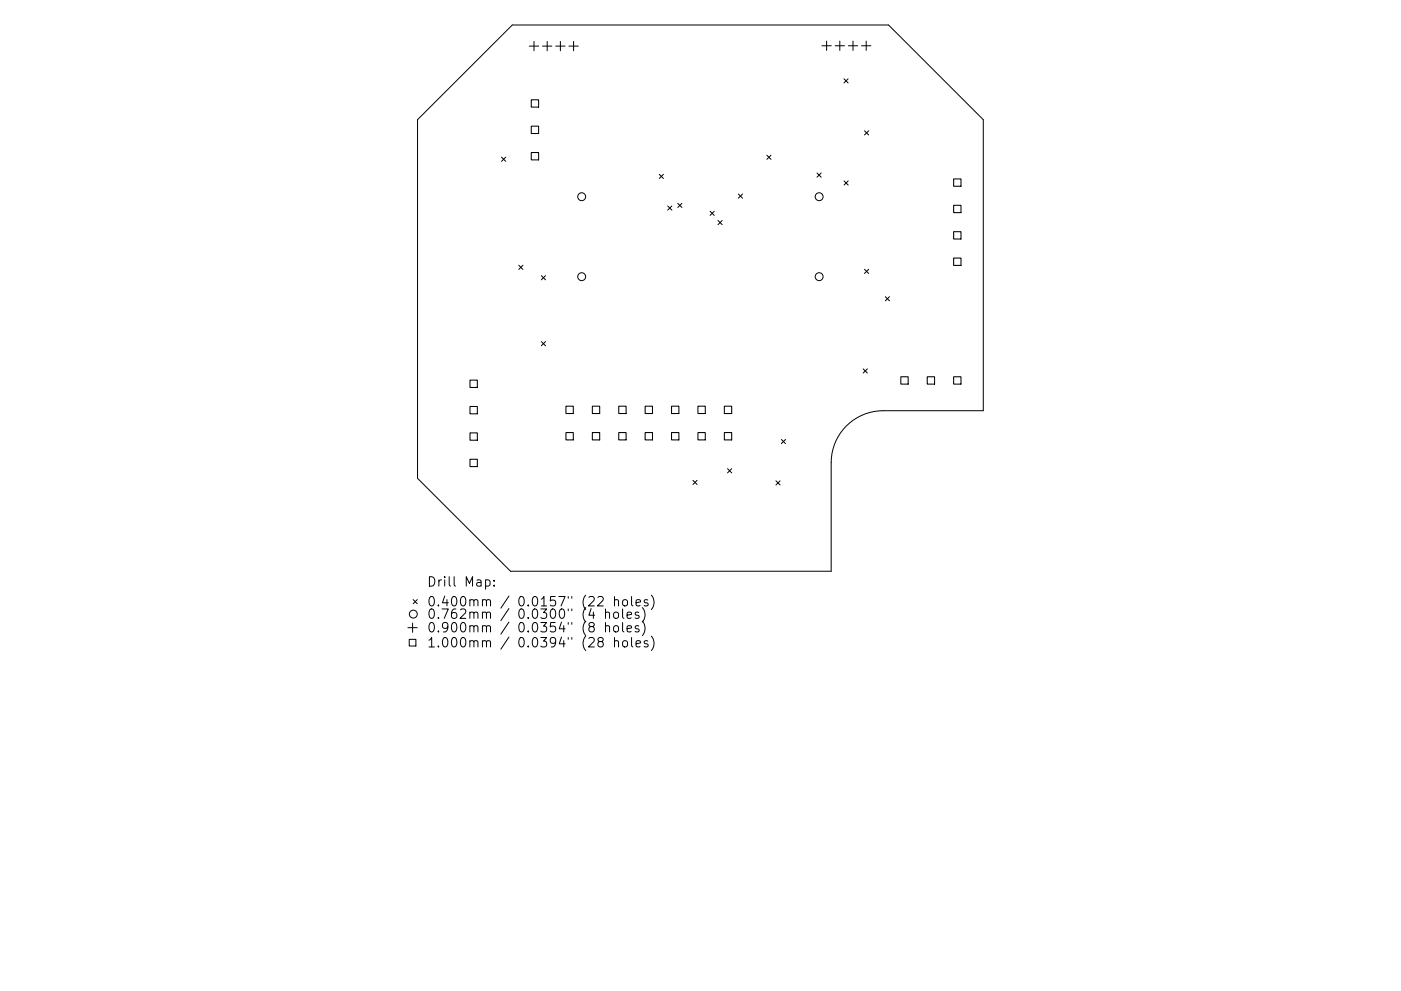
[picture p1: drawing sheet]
<svg xmlns="http://www.w3.org/2000/svg" width="297mm" height="210mm" viewBox="0 0 297 210" stroke-linecap="round" stroke-linejoin="round" font-family="sans-serif">
<defs><g id="words">
<g font-size="2.8">
<text x="90.5" y="124.5">Drill Map:</text>
<text x="90.5" y="128.7">0.400mm / 0.0157&quot; (22 holes)</text>
<text x="90.5" y="131.3">0.762mm / 0.0300&quot; (4 holes)</text>
<text x="90.5" y="134.2">0.900mm / 0.0354&quot; (8 holes)</text>
<text x="90.5" y="137.4">1.000mm / 0.0394&quot; (28 holes)</text>
</g>
</g></defs>
<g fill="none" stroke="#000" stroke-width=".21">
<path d="M108.6 5.3h79.8l20.1 20.1v61.7h-21.3a11 11 0 0 0-11 11.1v23h-68l-19.7-19.7v-76.1zM112.2 9.8h2M113.2 8.8v2M115 9.8h2M116 8.8v2M117.8 9.8h2M118.8 8.8v2M120.6 9.8h2M121.6 8.8v2M174.3 9.7h1.9M175.3 8.7v2M177.1 9.7h1.9"/>
<path d="M178.1 8.7v2M178.9 16.7l.9 .9M179.8 16.7l-.9 .9M179.9 9.7h1.9M180.9 8.7v2M182.7 9.7h1.9M183.7 8.7v2M106.3 33.3l.9 .9M107.2 33.3l-.9 .9M139.8 37l.9 .9M140.7 37l-.9 .9M162.6 32.9l.9 .9"/>
<path d="M163.5 32.9l-.9 .9M173.2 36.7l.9 .9M174.1 36.7l-.9 .9M179 38.4l.8 .9M179.8 38.4l-.8 .9M183.3 27.8l.9 .8M184.2 27.8l-.9 .8M110 56.3l.9 .9M110.9 56.3l-.9 .9M114.8 58.5l.9 .9M115.7 58.5l-.9 .9M141.6 43.7l.8 .9"/>
<path d="M142.4 43.7l-.8 .9M143.7 43.1l.9 .9M144.6 43.1l-.9 .9M150.6 44.8l.8 .9M151.4 44.8l-.8 .9M152.2 46.8l.9 .9M153.1 46.8l-.9 .9M156.6 41.2l.8 .8M157.4 41.2l-.8 .8M183.3 57.1l.9 .9M184.2 57.1l-.9 .9M114.8 72.5l.9 .9"/>
<path d="M115.7 72.5l-.9 .9M183 78.3l.9 .8M183.9 78.3l-.9 .8M187.7 63l.9 .8M188.6 63l-.9 .8M154.2 99.4l.9 .9M155.1 99.4l-.9 .9M165.7 93.2l.8 .9M166.5 93.2l-.8 .9M146.9 101.9l.9 .9M147.8 101.9l-.9 .9M164.5 102l.9 .9"/>
<path d="M165.4 102l-.9 .9M86.5 133.2h2M86.8 135.6h1.4v1.5h-1.4zM87.5 132.2v2M87.6 127.2l.9 .9M88.5 127.2l-.9 .9M103 123.1l.5-.1 .4 .4v.6l-.2 .3h-.7M104.8 124.2v.2M104.8 123.1v.2M126.8 126.7l.2-.1 .7 .1a.54 .54 0 0 1 .1 .7l-1.1 1.2h1.2M127.1 136.1l-.3-.4 .1-.2 .2-.2 .6 .1 .2 .2-.1 .3-.8 .3-.2 .3v.4l.3 .4h.4l.4-.4-.1-.6-.3-.2M128.4 130.1a.5 .5 0 0 1 .8 0v1.1"/>
<path d="M128.4 132.9a.5 .5 0 0 1 .8 .1v1.1M128.4 129.2v2M128.4 132.1v2M130.2 130.1a.54 .54 0 0 1 .5-.2 .54 .54 0 0 1 .4 .3v.6a.54 .54 0 0 1-.5 .4 .54 .54 0 0 1-.5-.4zM130.2 132.9a.54 .54 0 0 1 .5-.2 .54 .54 0 0 1 .4 .4l-.1 .8a.54 .54 0 0 1-.5 .2 .54 .54 0 0 1-.4-.4zM130.3 127.4l.3-.2 .4 .1 .1 1.3M130.3 136.1a.5 .5 0 0 1 .8 .1v1.1M130.3 126.6v2M130.3 135.3v2M132 129.2v1.7l.3 .3M132 132.1v1.7l.3 .3M132.2 127.3l.2-.1a.54 .54 0 0 1 .6 .4v.6a.54 .54 0 0 1-.5 .4 .54 .54 0 0 1-.5-.4v-.6z"/>
<path d="M132.2 136a.54 .54 0 0 1 .8 .3v.8a.54 .54 0 0 1-.6 .2 .54 .54 0 0 1-.4-.4v-.6zM133 130.5l.9-.2-.1-.3-.6-.1-.2 .2v1h.8M133 133.4l.9-.2-.1-.4-.6-.1-.2 .3v1h.8M133.9 126.6v1.7l.3 .3M133.9 135.3v1.7l.3 .3M134.9 127.9l.9-.2-.1-.4-.6-.1-.2 .3 .1 1h.7M134.9 136.6l.9-.2-.1-.4-.6-.1-.2 .3 .1 1h.7M135.4 130l-.4-.1-.3 .2 .1 .3 .6 .2v.5h-.7M135.4 132.8l-.4-.1-.3 .3 .1 .3 .6 .2v.5h-.7M136.2 128.9a2.29 2.29 0 0 1 0 3.1M136.2 131.8a2.29 2.29 0 0 1 0 3M137.3 127.3l-.4-.1-.3 .3 .1 .3 .6 .2v.5h-.7"/>
<path d="M137.3 136l-.4-.1-.3 .3 .1 .3 .6 .2v.5h-.7M138.1 126.3a2.29 2.29 0 0 1 0 3M138.1 135a2.29 2.29 0 0 1 0 3"/>
<circle cx="123.3" cy="58.7" r=".84"/>
<circle cx="123.3" cy="41.7" r=".84"/>
<circle cx="173.7" cy="58.7" r=".84"/>
<circle cx="173.7" cy="41.7" r=".84"/>
<circle cx="87.6" cy="130.3" r=".84"/>
</g>
<g fill="none" stroke="#000" stroke-width=".22">
<path d="M112.6 21.2h1.6v1.5h-1.6zM112.6 26.8h1.6v1.5h-1.6zM112.6 32.4h1.6v1.5h-1.6zM202.2 38h1.5v1.5h-1.5zM202.2 43.6h1.5v1.5h-1.5zM202.2 49.2h1.5v1.5h-1.5zM202.2 54.8h1.5v1.5h-1.5zM191 79.9h1.6v1.6h-1.6zM196.6 79.9h1.5v1.6h-1.5zM202.2 79.9h1.5v1.6h-1.5zM99.6 80.6h1.6v1.6h-1.6zM99.6 86.2h1.6v1.6h-1.6z"/>
<path d="M99.6 91.8h1.6v1.6h-1.6zM99.6 97.4h1.6v1.6h-1.6zM120 86.2h1.5v1.5h-1.5zM120 91.8h1.5v1.5h-1.5zM125.6 86.2h1.5v1.5h-1.5zM125.6 91.8h1.5v1.5h-1.5zM131.2 86.2h1.5v1.5h-1.5zM131.2 91.8h1.5v1.5h-1.5zM136.8 86.2h1.5v1.5h-1.5zM136.8 91.8h1.5v1.5h-1.5zM142.4 86.2h1.5v1.5h-1.5zM142.4 91.8h1.5v1.5h-1.5z"/>
<path d="M148 86.2h1.5v1.5h-1.5zM148 91.8h1.5v1.5h-1.5zM153.6 86.2h1.5v1.5h-1.5zM153.6 91.8h1.5v1.5h-1.5z"/>
</g>
<use href="#words"/>
</svg>
